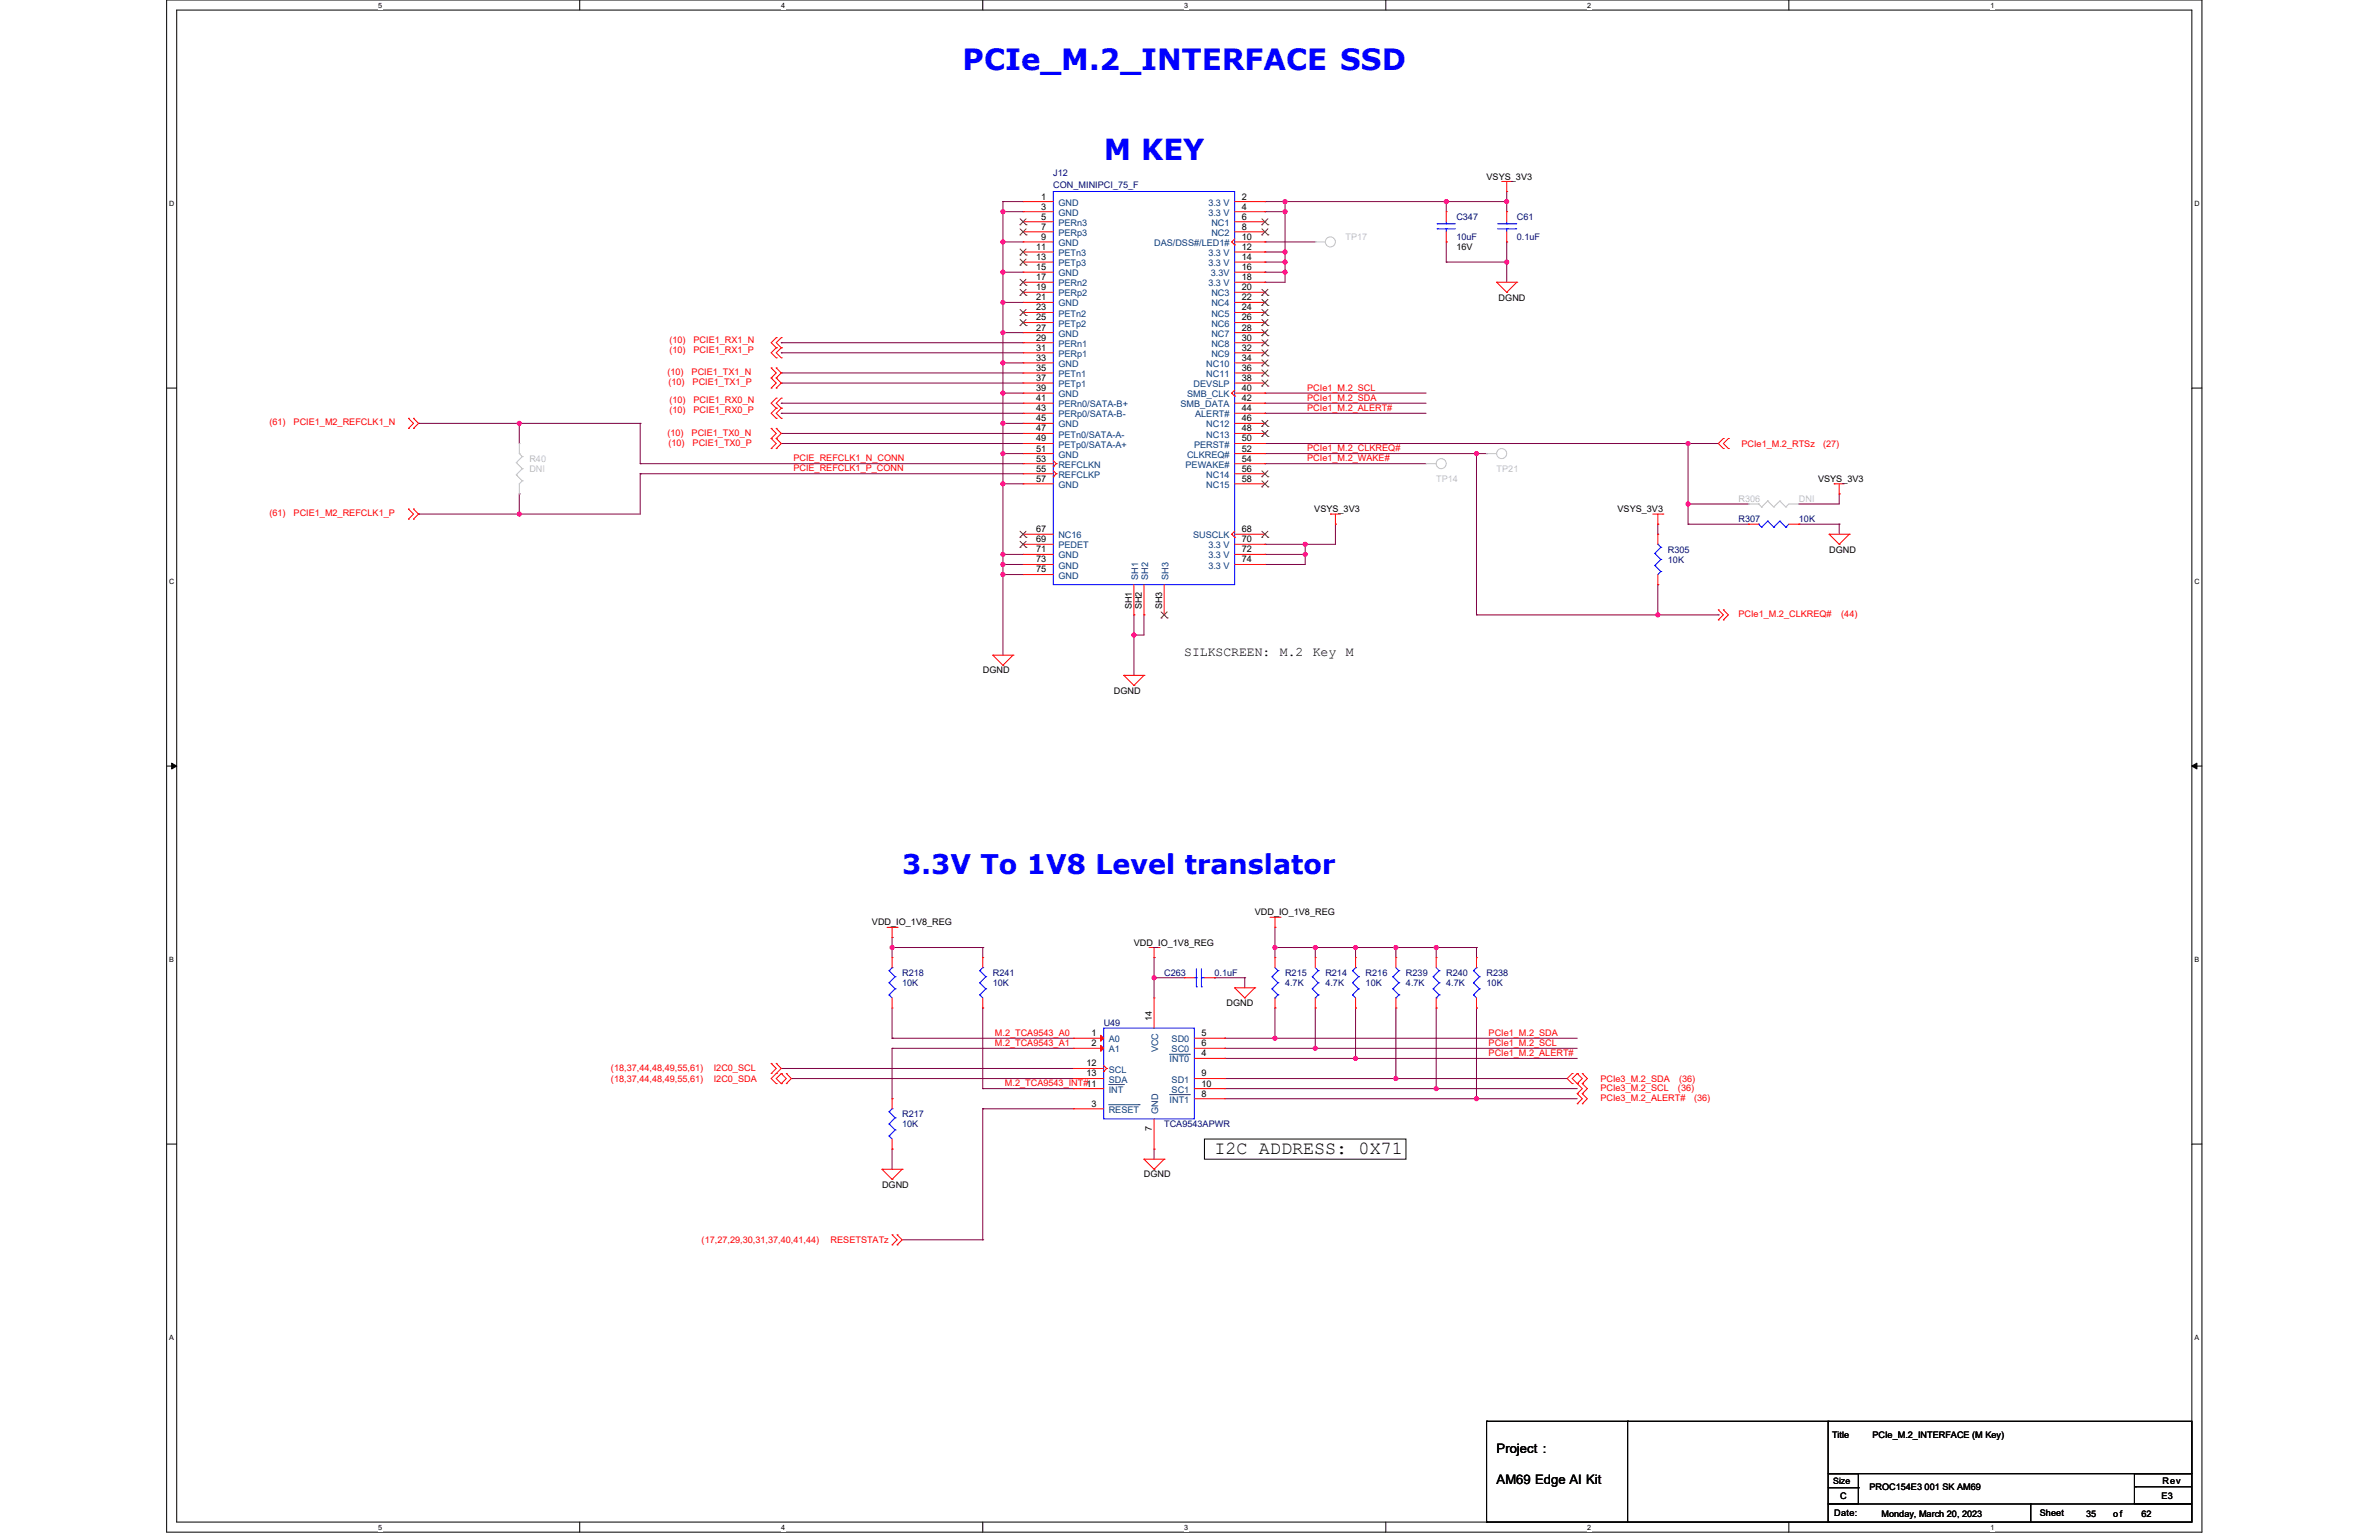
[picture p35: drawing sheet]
<svg xmlns="http://www.w3.org/2000/svg" width="432mm" height="279mm" viewBox="0 0 432 279" stroke-linecap="round" stroke-linejoin="round" font-family="sans-serif">
<defs><g id="words">
<g font-size="5.3" fill="#00f">
<text x="174.7" y="12.6">PCIe_M.2_INTERFACE SSD</text>
<text x="200.3" y="29.1">M KEY</text>
</g>
<text font-size="4.9" fill="#00f" x="163.7" y="158.6">3.3V To 1V8 Level translator</text>
<text font-size="3.3" x="220.4" y="209.4">I2C ADDRESS: 0X71</text>
<g font-size="2.4">
<text x="215" y="119">SILKSCREEN:</text>
<text x="232.3" y="119">M.2</text>
<text x="238.3" y="119">Key</text>
<text x="244.2" y="119">M</text>
<text x="271.6" y="263.7">Project :</text>
<text x="271.6" y="269.2">AM69 Edge AI Kit</text>
</g>
<g font-size="1.6" fill="#000080">
<text x="191.2" y="31.8">J12</text>
<text x="191.2" y="34">CON_MINIPCI_75_F</text>
<text x="264.3" y="39.9">C347</text>
<text x="275.3" y="39.9">C61</text>
<text x="264.3" y="43.5">10uF</text>
<text x="275.3" y="43.5">0.1uF</text>
<text x="315.5" y="94.8">R307</text>
<text x="326.5" y="94.8">10K</text>
<text x="302.7" y="100.2">R305</text>
<text x="302.7" y="102.1">10K</text>
<text x="163.7" y="177.1">R218</text>
<text x="163.7" y="178.9">10K</text>
<text x="180.2" y="177.1">R241</text>
<text x="180.2" y="178.9">10K</text>
<text x="211.3" y="177.1">C263</text>
<text x="220.4" y="177.1">0.1uF</text>
<text x="233.2" y="177.1">R215</text>
<text x="233.2" y="178.9">4.7K</text>
<text x="240.6" y="177.1">R214</text>
<text x="240.6" y="178.9">4.7K</text>
<text x="247.9" y="177.1">R216</text>
<text x="247.9" y="178.9">10K</text>
<text x="255.2" y="177.1">R239</text>
<text x="255.2" y="178.9">4.7K</text>
<text x="262.5" y="177.1">R240</text>
<text x="262.5" y="178.9">4.7K</text>
<text x="269.8" y="177.1">R238</text>
<text x="269.8" y="178.9">10K</text>
<text x="200.3" y="186.2">U49</text>
<text x="163.7" y="202.7">R217</text>
<text x="163.7" y="204.5">10K</text>
<text x="211.3" y="204.5">TCA9543APWR</text>
</g>
<g font-size="1.6">
<text x="269.8" y="32.6">VSYS_3V3</text>
<text x="189" y="36.2">1</text>
<text x="189" y="38">3</text>
<text x="189" y="41.7">7</text>
<text x="189" y="39.9">5</text>
<text x="225.4" y="36.2">2</text>
<text x="225.4" y="38">4</text>
<text x="225.4" y="39.9">6</text>
<text x="225.4" y="41.7">8</text>
<text x="188.1" y="45.3">11</text>
<text x="188.1" y="47.2">13</text>
<text x="189" y="43.5">9</text>
<text x="225.4" y="43.5">10</text>
<text x="225.4" y="45.3">12</text>
<text x="225.4" y="47.2">14</text>
<text x="264.3" y="45.4">16V</text>
<text x="188.1" y="49">15</text>
<text x="188.1" y="52.7">19</text>
<text x="188.1" y="50.8">17</text>
<text x="225.4" y="49">16</text>
<text x="225.4" y="50.8">18</text>
<text x="225.4" y="52.7">20</text>
<text x="188.1" y="54.5">21</text>
<text x="188.1" y="60">27</text>
<text x="188.1" y="56.3">23</text>
<text x="188.1" y="58.1">25</text>
<text x="225.4" y="54.5">22</text>
<text x="225.4" y="56.3">24</text>
<text x="225.4" y="58.1">26</text>
<text x="225.4" y="60">28</text>
<text x="272" y="54.5">DGND</text>
<text x="188.1" y="63.6">31</text>
<text x="188.1" y="65.5">33</text>
<text x="188.1" y="61.8">29</text>
<text x="225.4" y="61.8">30</text>
<text x="225.4" y="63.6">32</text>
<text x="225.4" y="65.5">34</text>
<text x="188.1" y="69.1">37</text>
<text x="188.1" y="70.9">39</text>
<text x="188.1" y="67.3">35</text>
<text x="225.4" y="67.3">36</text>
<text x="225.4" y="69.1">38</text>
<text x="225.4" y="70.9">40</text>
<text x="188.1" y="74.6">43</text>
<text x="188.1" y="72.8">41</text>
<text x="188.1" y="76.4">45</text>
<text x="225.4" y="72.8">42</text>
<text x="225.4" y="74.6">44</text>
<text x="225.4" y="76.4">46</text>
<text x="188.1" y="83.8">53</text>
<text x="188.1" y="81.9">51</text>
<text x="188.1" y="78.3">47</text>
<text x="188.1" y="80.1">49</text>
<text x="225.4" y="78.3">48</text>
<text x="225.4" y="80.1">50</text>
<text x="225.4" y="81.9">52</text>
<text x="225.4" y="83.8">54</text>
<text x="188.1" y="85.6">55</text>
<text x="188.1" y="87.4">57</text>
<text x="225.4" y="85.6">56</text>
<text x="225.4" y="87.4">58</text>
<text x="330" y="87.4">VSYS_3V3</text>
<text x="238.5" y="92.9">VSYS_3V3</text>
<text x="293.6" y="92.9">VSYS_3V3</text>
<text x="188.1" y="98.4">69</text>
<text x="188.1" y="100.2">71</text>
<text x="188.1" y="96.6">67</text>
<text x="225.4" y="96.6">68</text>
<text x="225.4" y="98.4">70</text>
<text x="225.4" y="100.2">72</text>
<text x="332" y="100.2">DGND</text>
<text x="188.1" y="102">73</text>
<text x="188.1" y="103.9">75</text>
<text x="225.4" y="102">74</text>
<text x="205.4" y="110.6" transform="rotate(-90 205.4 110.6)">SH1</text>
<text x="207.3" y="110.6" transform="rotate(-90 207.3 110.6)">SH2</text>
<text x="210.9" y="110.6" transform="rotate(-90 210.9 110.6)">SH3</text>
<text x="178.4" y="122.2">DGND</text>
<text x="202.2" y="125.8">DGND</text>
<text x="158.3" y="167.9">VDD_IO_1V8_REG</text>
<text x="227.8" y="166.1">VDD_IO_1V8_REG</text>
<text x="205.8" y="171.6">VDD_IO_1V8_REG</text>
<text x="209.1" y="185.3" transform="rotate(-90 209.1 185.3)">14</text>
<text x="222.6" y="182.5">DGND</text>
<text x="198.1" y="188">1</text>
<text x="198.1" y="189.8">2</text>
<text x="218.1" y="191.6">4</text>
<text x="218.1" y="188">5</text>
<text x="218.1" y="189.8">6</text>
<text x="197.2" y="193.5">12</text>
<text x="197.2" y="195.3">13</text>
<text x="218.1" y="195.3">9</text>
<text x="218.1" y="197.1">10</text>
<text x="198.1" y="200.8">3</text>
<text x="218.1" y="199">8</text>
<text x="209.1" y="205.2" transform="rotate(-90 209.1 205.2)">7</text>
<text x="160.1" y="215.5">DGND</text>
<text x="207.6" y="213.6">DGND</text>
<text x="332.5" y="260.8">Title</text>
<text x="339.9" y="260.8">PCIe_M.2_INTERFACE (M Key)</text>
<text x="332.7" y="269.2">Size</text>
<text x="392.5" y="269.2">Rev</text>
<text x="332.9" y="275.1">Date:</text>
<text x="334" y="272">C</text>
<text x="339.3" y="270.3">PROC154E3 001 SK AM69</text>
<text x="341.5" y="275.3">Monday, March 20, 2023</text>
<text x="370.2" y="275.1">Sheet</text>
<text x="378.6" y="275.3">35</text>
<text x="383.6" y="275.3">of</text>
<text x="388.7" y="275.3">62</text>
<text x="392.3" y="272">E3</text>
</g>
<g font-size="1.6" fill="#004080">
<text x="192.1" y="37.3">GND</text>
<text x="192.1" y="39.1">GND</text>
<text x="192.1" y="41">PERn3</text>
<text x="219.3" y="37.3">3.3 V</text>
<text x="219.3" y="39.1">3.3 V</text>
<text x="219.9" y="41">NC1</text>
<text x="192.1" y="46.5">PETn3</text>
<text x="192.1" y="44.6">GND</text>
<text x="192.1" y="42.8">PERp3</text>
<text x="209.5" y="44.6">DAS/DSS#/LED1#</text>
<text x="219.3" y="46.5">3.3 V</text>
<text x="219.9" y="42.8">NC2</text>
<text x="192.1" y="50.1">GND</text>
<text x="192.1" y="53.8">PERp2</text>
<text x="192.1" y="48.3">PETp3</text>
<text x="192.1" y="51.9">PERn2</text>
<text x="219.3" y="48.3">3.3 V</text>
<text x="219.3" y="51.9">3.3 V</text>
<text x="219.8" y="50.1">3.3V</text>
<text x="219.9" y="53.8">NC3</text>
<text x="192.1" y="55.6">GND</text>
<text x="192.1" y="57.4">PETn2</text>
<text x="192.1" y="59.3">PETp2</text>
<text x="219.9" y="55.6">NC4</text>
<text x="219.9" y="57.4">NC5</text>
<text x="219.9" y="59.3">NC6</text>
<text x="192.1" y="64.8">PERp1</text>
<text x="192.1" y="61.1">GND</text>
<text x="192.1" y="62.9">PERn1</text>
<text x="219.9" y="61.1">NC7</text>
<text x="219.9" y="62.9">NC8</text>
<text x="219.9" y="64.8">NC9</text>
<text x="192.1" y="70.2">PETp1</text>
<text x="192.1" y="66.6">GND</text>
<text x="192.1" y="68.4">PETn1</text>
<text x="216.6" y="70.2">DEVSLP</text>
<text x="219" y="66.6">NC10</text>
<text x="219" y="68.4">NC11</text>
<text x="192.1" y="72.1">GND</text>
<text x="192.1" y="75.7">PERp0/SATA-B-</text>
<text x="192.1" y="73.9">PERn0/SATA-B+</text>
<text x="192.1" y="77.6">GND</text>
<text x="214.3" y="73.9">SMB_DATA</text>
<text x="215.5" y="72.1">SMB_CLK</text>
<text x="216.9" y="75.7">ALERT#</text>
<text x="219" y="77.6">NC12</text>
<text x="192.1" y="83">GND</text>
<text x="192.1" y="79.4">PETn0/SATA-A-</text>
<text x="192.1" y="81.2">PETp0/SATA-A+</text>
<text x="215.5" y="83">CLKREQ#</text>
<text x="216.7" y="81.2">PERST#</text>
<text x="219" y="79.4">NC13</text>
<text x="192.1" y="84.9">REFCLKN</text>
<text x="192.1" y="86.7">REFCLKP</text>
<text x="192.1" y="88.5">GND</text>
<text x="215.2" y="84.9">PEWAKE#</text>
<text x="219" y="86.7">NC14</text>
<text x="219" y="88.5">NC15</text>
<text x="192.1" y="99.5">PEDET</text>
<text x="192.1" y="101.3">GND</text>
<text x="192.1" y="97.7">NC16</text>
<text x="216.6" y="97.7">SUSCLK</text>
<text x="219.3" y="99.5">3.3 V</text>
<text x="219.3" y="101.3">3.3 V</text>
<text x="192.1" y="103.2">GND</text>
<text x="192.1" y="105">GND</text>
<text x="206.6" y="105.2" transform="rotate(-90 206.6 105.2)">SH1</text>
<text x="208.4" y="105.2" transform="rotate(-90 208.4 105.2)">SH2</text>
<text x="212.1" y="105.2" transform="rotate(-90 212.1 105.2)">SH3</text>
<text x="219.3" y="103.2">3.3 V</text>
<text x="201.2" y="189.1">A0</text>
<text x="201.2" y="190.9">A1</text>
<text x="210.2" y="190.9" transform="rotate(-90 210.2 190.9)">VCC</text>
<text x="212.6" y="189.1">SD0</text>
<text x="212.6" y="190.9">SC0</text>
<text x="201.2" y="194.6">SCL</text>
<text x="201.2" y="196.4">SDA</text>
<text x="212.3" y="192.8">INT0</text>
<text x="212.6" y="196.4">SD1</text>
<text x="201.2" y="201.9">RESET</text>
<text x="201.2" y="198.3">INT</text>
<text x="210.2" y="202.1" transform="rotate(-90 210.2 202.1)">GND</text>
<text x="212.3" y="200.1">INT1</text>
<text x="212.6" y="198.3">SC1</text>
</g>
<g font-size="1.6" fill="#c0c0c0">
<text x="244.2" y="43.5">TP17</text>
<text x="96.1" y="83.8">R40</text>
<text x="96.1" y="85.6">DNI</text>
<text x="260.7" y="87.4">TP14</text>
<text x="271.6" y="85.6">TP21</text>
<text x="315.5" y="91.1">R306</text>
<text x="326.5" y="91.1">DNI</text>
</g>
<g font-size="1.6" fill="#f00">
<text x="121.5" y="64">(10)</text>
<text x="121.5" y="62.2">(10)</text>
<text x="125.9" y="64">PCIE1_RX1_P</text>
<text x="125.9" y="62.2">PCIE1_RX1_N</text>
<text x="121.1" y="68.1">(10)</text>
<text x="121.3" y="69.9">(10)</text>
<text x="125.5" y="68.1">PCIE1_TX1_N</text>
<text x="125.7" y="69.9">PCIE1_TX1_P</text>
<text x="237.3" y="70.9">PCIe1_M.2_SCL</text>
<text x="48.9" y="77.2">(61)</text>
<text x="53.3" y="77.2">PCIE1_M2_REFCLK1_N</text>
<text x="121.5" y="75">(10)</text>
<text x="121.5" y="73.2">(10)</text>
<text x="125.9" y="75">PCIE1_RX0_P</text>
<text x="125.9" y="73.2">PCIE1_RX0_N</text>
<text x="237.3" y="74.5">PCIe1_M.2_ALERT#</text>
<text x="237.3" y="72.7">PCIe1_M.2_SDA</text>
<text x="121.1" y="79">(10)</text>
<text x="121.3" y="80.9">(10)</text>
<text x="125.5" y="79">PCIE1_TX0_N</text>
<text x="125.7" y="80.9">PCIE1_TX0_P</text>
<text x="144" y="83.7">PCIE_REFCLK1_N_CONN</text>
<text x="237.3" y="83.7">PCIe1_M.2_WAKE#</text>
<text x="237.3" y="81.9">PCIe1_M.2_CLKREQ#</text>
<text x="316.1" y="81">PCIe1_M.2_RTSz</text>
<text x="330.9" y="81">(27)</text>
<text x="144" y="85.5">PCIE_REFCLK1_P_CONN</text>
<text x="48.9" y="93.7">(61)</text>
<text x="53.3" y="93.7">PCIE1_M2_REFCLK1_P</text>
<text x="315.5" y="111.9">PCIe1_M.2_CLKREQ#</text>
<text x="334.2" y="111.9">(44)</text>
<text x="180.6" y="189.8">M.2_TCA9543_A1</text>
<text x="180.6" y="187.9">M.2_TCA9543_A0</text>
<text x="270.2" y="187.9">PCIe1_M.2_SDA</text>
<text x="270.2" y="189.8">PCIe1_M.2_SCL</text>
<text x="270.2" y="191.6">PCIe1_M.2_ALERT#</text>
<text x="110.9" y="194.2">(18,37,44,48,49,55,61)</text>
<text x="110.9" y="196.3">(18,37,44,48,49,55,61)</text>
<text x="129.5" y="194.2">I2C0_SCL</text>
<text x="129.5" y="196.3">I2C0_SDA</text>
<text x="182.4" y="197.1">M.2_TCA9543_INT#11</text>
<text x="290.5" y="197.9">PCIe3_M.2_SCL</text>
<text x="290.5" y="196.3">PCIe3_M.2_SDA</text>
<text x="304.6" y="197.9">(36)</text>
<text x="304.7" y="196.3">(36)</text>
<text x="290.5" y="199.7">PCIe3_M.2_ALERT#</text>
<text x="307.5" y="199.7">(36)</text>
<text x="127.4" y="225.5">(17,27,29,30,31,37,40,41,44)</text>
<text x="150.8" y="225.5">RESETSTATz</text>
</g>
<g font-size="1.3">
<text x="68.6" y="1.4">5</text>
<text x="141.8" y="1.4">4</text>
<text x="215" y="1.4">3</text>
<text x="288.1" y="1.4">2</text>
<text x="361.3" y="1.4">1</text>
<text x="30.7" y="37.3">D</text>
<text x="398.3" y="37.3">D</text>
<text x="30.7" y="105.9">C</text>
<text x="398.3" y="105.9">C</text>
<text x="30.7" y="174.5">B</text>
<text x="398.3" y="174.5">B</text>
<text x="30.7" y="243">A</text>
<text x="398.3" y="243">A</text>
<text x="68.6" y="277.5">5</text>
<text x="141.8" y="277.5">4</text>
<text x="215" y="277.5">3</text>
<text x="288.1" y="277.5">2</text>
<text x="361.3" y="277.5">1</text>
</g>
</g></defs>
<path d="M30.2 0h369.5v278h-369.5zM32.1 1.8h365.7v274.3h-365.7z" fill="none" stroke="#000" stroke-width=".18"/>
<g fill="#fff">
<path d="M68.7 .2h.7v1.4h-.7z"/>
<path d="M68.7 276.3h.7v1.5h-.7z"/>
</g>
<path d="M105.2 0v1.8M105.2 276.1v1.9" fill="none" stroke="#000" stroke-width=".18"/>
<g fill="#fff">
<path d="M141.8 .2h.7v1.4h-.7z"/>
<path d="M141.8 276.3h.7v1.5h-.7z"/>
</g>
<path d="M178.4 0v1.8M178.4 276.1v1.9" fill="none" stroke="#000" stroke-width=".18"/>
<g fill="#fff">
<path d="M215 .2h.7v1.4h-.7z"/>
<path d="M215 276.3h.7v1.5h-.7z"/>
</g>
<path d="M251.5 0v1.8M251.5 276.1v1.9" fill="none" stroke="#000" stroke-width=".18"/>
<g fill="#fff">
<path d="M288.1 .2h.7v1.4h-.7z"/>
<path d="M288.1 276.3h.7v1.5h-.7z"/>
</g>
<path d="M324.7 0v1.8M324.7 276.1v1.9" fill="none" stroke="#000" stroke-width=".18"/>
<g fill="#fff">
<path d="M361.3 .2h.7v1.4h-.7z"/>
<path d="M361.3 276.3h.7v1.5h-.7z"/>
<path d="M30.7 36.1h1v1.5h-1z"/>
<path d="M398.3 36.1h.9v1.5h-.9z"/>
<path d="M30.7 104.7h1v1.5h-1z"/>
<path d="M398.3 104.7h.9v1.5h-.9z"/>
</g>
<path d="M30.2 70.4h1.9M397.8 70.4h1.9" fill="none" stroke="#000" stroke-width=".18"/>
<g fill="#fff">
<path d="M30.7 173.3h.9v1.4h-.9z"/>
<path d="M398.3 173.3h.9v1.4h-.9z"/>
</g>
<path d="M30.2 139h1.9M31.2 138.5l.9 .5-.9 .5zM397.8 139l.9-.5v1zM397.8 139h1.9" fill="none" stroke="#000" stroke-width=".18"/>
<path d="M31.2 138.5l.9 .5-.9 .5zM397.8 139l.9-.5v1z" fill="#000"/>
<g fill="#fff">
<path d="M30.7 241.9h.9v1.4h-.9z"/>
<path d="M398.3 241.9h.9v1.4h-.9z"/>
</g>
<path d="M30.2 207.6h1.9M218.6 206.7h36.6v3.6h-36.6zM397.8 207.6h1.9" fill="none" stroke="#000" stroke-width=".18"/>
<path d="M182 38.4h.1M182 38.4h3.7" fill="none" stroke="#800040" stroke-width=".18"/>
<circle cx="182" cy="38.4" r=".37" fill="#f0f"/>
<circle cx="182" cy="38.4" r=".37" fill="none" stroke="#f0f" stroke-width=".18"/>
<path d="M182 38.4h.1M182 38.4v5.5M182 87.8h.1M182 87.8v12.8M182 87.8h3.7" fill="none" stroke="#800040" stroke-width=".18"/>
<circle cx="182" cy="100.6" r=".37" fill="#f0f"/>
<circle cx="182" cy="100.6" r=".37" fill="none" stroke="#f0f" stroke-width=".18"/>
<circle cx="182" cy="87.8" r=".37" fill="#f0f"/>
<circle cx="182" cy="87.8" r=".37" fill="none" stroke="#f0f" stroke-width=".18"/>
<path d="M182 65.8h.1M182 65.8h3.7M182 65.8v5.5" fill="none" stroke="#800040" stroke-width=".18"/>
<circle cx="182" cy="71.3" r=".37" fill="#f0f"/>
<circle cx="182" cy="71.3" r=".37" fill="none" stroke="#f0f" stroke-width=".18"/>
<circle cx="182" cy="65.8" r=".37" fill="#f0f"/>
<circle cx="182" cy="65.8" r=".37" fill="none" stroke="#f0f" stroke-width=".18"/>
<path d="M182 60.4h.1M182 60.4h3.7" fill="none" stroke="#800040" stroke-width=".18"/>
<circle cx="182" cy="60.3" r=".37" fill="#f0f"/>
<circle cx="182" cy="60.3" r=".37" fill="none" stroke="#f0f" stroke-width=".18"/>
<path d="M182 60.4h.1M182 71.3h.1M182 76.8h.1M182 60.4v5.4M182 71.3v5.5M182 71.3h3.7M182 76.8h3.7" fill="none" stroke="#800040" stroke-width=".18"/>
<circle cx="182" cy="76.8" r=".37" fill="#f0f"/>
<circle cx="182" cy="76.8" r=".37" fill="none" stroke="#f0f" stroke-width=".18"/>
<path d="M182 43.9h.1M182 43.9v5.5M182 43.9h3.7M182 76.8h.1M182 76.8v5.5" fill="none" stroke="#800040" stroke-width=".18"/>
<circle cx="182" cy="43.9" r=".37" fill="#f0f"/>
<circle cx="182" cy="43.9" r=".37" fill="none" stroke="#f0f" stroke-width=".18"/>
<path d="M182 49.4h.1M182 49.4h3.7M182 49.4v5.5" fill="none" stroke="#800040" stroke-width=".18"/>
<circle cx="182" cy="54.9" r=".37" fill="#f0f"/>
<circle cx="182" cy="54.9" r=".37" fill="none" stroke="#f0f" stroke-width=".18"/>
<circle cx="182" cy="49.4" r=".37" fill="#f0f"/>
<circle cx="182" cy="49.4" r=".37" fill="none" stroke="#f0f" stroke-width=".18"/>
<path d="M182 82.3h.1M182 82.3h3.7" fill="none" stroke="#800040" stroke-width=".18"/>
<circle cx="182" cy="82.3" r=".37" fill="#f0f"/>
<circle cx="182" cy="82.3" r=".37" fill="none" stroke="#f0f" stroke-width=".18"/>
<path d="M182 82.3h.1M182 82.3v5.5M209.5 173.7h.1M209.5 173.7v3.7M143.6 195.7h.1M143.6 195.7h51.2M222.3 188.4h.1M222.3 188.4h9.1M209.5 208.5h.1M209.5 208.5v1.8" fill="none" stroke="#800040" stroke-width=".18"/>
<circle cx="209.5" cy="177.4" r=".37" fill="#f0f"/>
<circle cx="209.5" cy="177.4" r=".37" fill="none" stroke="#f0f" stroke-width=".18"/>
<g fill="none" stroke="#800040" stroke-width=".18">
<path d="M161.9 170.1h.1M161.9 170.1v1.8M209.5 177.4h.1M209.5 177.4h5.5M209.5 177.4v3.7M220.4 177.4h.1M220.4 177.4h5.5M225.9 177.4h.1M225.9 177.4v1.8M222.3 192h.1M222.3 190.2h.1M222.3 192h23.7"/>
<path d="M222.3 190.2h16.4M231.4 182.9h.1M231.4 188.4h.1M231.4 182.9v5.5M231.4 188.4h54.9"/>
</g>
<circle cx="231.4" cy="188.4" r=".37" fill="#f0f"/>
<circle cx="231.4" cy="188.4" r=".37" fill="none" stroke="#f0f" stroke-width=".18"/>
<path d="M231.4 171.9h.1M231.4 171.9h7.3M231.4 171.9v1.8M238.7 171.9h.1M238.7 171.9v1.8" fill="none" stroke="#800040" stroke-width=".18"/>
<circle cx="231.4" cy="171.9" r=".37" fill="#f0f"/>
<circle cx="231.4" cy="171.9" r=".37" fill="none" stroke="#f0f" stroke-width=".18"/>
<path d="M231.4 168.2h.1M231.4 168.2v3.7M238.7 190.2h.1M238.7 190.2h47.6" fill="none" stroke="#800040" stroke-width=".18"/>
<circle cx="238.7" cy="190.2" r=".37" fill="#f0f"/>
<circle cx="238.7" cy="190.2" r=".37" fill="none" stroke="#f0f" stroke-width=".18"/>
<g fill="none" stroke="#800040" stroke-width=".18">
<path d="M161.9 171.9h.1M161.9 171.9v1.8M246 171.9h.1M246 171.9v1.8M161.9 188.4h.1M161.9 182.9v5.5M238.7 182.9h.1M238.7 182.9v7.3M246 182.9h.1M246 192h.1M246 182.9v9.1M246 192h40.3"/>
<path d="M161.9 208.5h.1M161.9 208.5v3.6"/>
</g>
<circle cx="246" cy="192" r=".37" fill="#f0f"/>
<circle cx="246" cy="192" r=".37" fill="none" stroke="#f0f" stroke-width=".18"/>
<g fill="none" stroke="#800040" stroke-width=".18">
<path d="M182 36.6h.1M182 36.6h3.7M182 36.6v1.8M182 54.9h.1M182 54.9v5.5M182 54.9h3.7M182 102.4h.1M182 102.4v1.8M182 102.4h3.7M178.4 171.9h.1M178.4 171.9v1.8M141.8 193.9h.1"/>
<path d="M141.8 193.9h53M178.4 182.9h.1M178.4 197.5h.1M178.4 182.9v14.6M178.4 197.5h16.4"/>
</g>
<circle cx="182" cy="102.4" r=".37" fill="#f0f"/>
<circle cx="182" cy="102.4" r=".37" fill="none" stroke="#f0f" stroke-width=".18"/>
<path d="M306.4 80.5h.1M306.4 80.5v10.9M306.4 80.5h5.5M333.8 95.1h.1M333.8 95.1v1.8" fill="none" stroke="#800040" stroke-width=".18"/>
<circle cx="306.4" cy="80.5" r=".37" fill="#f0f"/>
<circle cx="306.4" cy="80.5" r=".37" fill="none" stroke="#f0f" stroke-width=".18"/>
<path d="M262.5 47.5h.1M262.5 47.5h11" fill="none" stroke="#800040" stroke-width=".18"/>
<circle cx="273.5" cy="47.5" r=".37" fill="#f0f"/>
<circle cx="273.5" cy="47.5" r=".37" fill="none" stroke="#f0f" stroke-width=".18"/>
<path d="M233.2 36.6h.1M233.2 36.6h29.3" fill="none" stroke="#800040" stroke-width=".18"/>
<circle cx="233.2" cy="36.6" r=".37" fill="#f0f"/>
<circle cx="233.2" cy="36.6" r=".37" fill="none" stroke="#f0f" stroke-width=".18"/>
<path d="M262.5 36.6h.1M262.5 36.6v1.8M262.5 36.6h11M273.5 36.6h.1M273.5 34.7h.1M273.5 34.7v3.7M273.5 47.5h.1M273.5 43.9h.1M273.5 43.9v7.3" fill="none" stroke="#800040" stroke-width=".18"/>
<circle cx="273.5" cy="36.6" r=".37" fill="#f0f"/>
<circle cx="273.5" cy="36.6" r=".37" fill="none" stroke="#f0f" stroke-width=".18"/>
<circle cx="262.5" cy="36.6" r=".37" fill="#f0f"/>
<circle cx="262.5" cy="36.6" r=".37" fill="none" stroke="#f0f" stroke-width=".18"/>
<path d="M229.6 36.6h.1M229.6 38.4h.1M229.6 36.6h3.6M233.2 36.6h.1M233.2 36.6v1.8h-3.6M229.6 43.9h.1M229.6 43.9h9.1M262.5 43.9h.1M262.5 43.9v3.6" fill="none" stroke="#800040" stroke-width=".18"/>
<circle cx="233.2" cy="38.4" r=".37" fill="#f0f"/>
<circle cx="233.2" cy="38.4" r=".37" fill="none" stroke="#f0f" stroke-width=".18"/>
<g fill="none" stroke="#800040" stroke-width=".18">
<path d="M229.6 47.5h.1M229.6 45.7h.1M229.6 51.2h.1M229.6 49.4h.1M229.6 47.5h3.6M229.6 45.7h3.6M229.6 51.2h3.6M229.6 49.4h3.6M229.6 84.1h.1M229.6 84.1h29.2M229.6 82.3h38.4M229.6 80.5h76.8"/>
<path d="M268 82.3h.1M306.4 80.5h.1"/>
</g>
<circle cx="233.2" cy="49.4" r=".37" fill="#f0f"/>
<circle cx="233.2" cy="49.4" r=".37" fill="none" stroke="#f0f" stroke-width=".18"/>
<path d="M233.2 38.4h.1M233.2 38.4v9.1M233.2 45.7h.1" fill="none" stroke="#800040" stroke-width=".18"/>
<circle cx="233.2" cy="47.5" r=".37" fill="#f0f"/>
<circle cx="233.2" cy="47.5" r=".37" fill="none" stroke="#f0f" stroke-width=".18"/>
<circle cx="233.2" cy="45.7" r=".37" fill="#f0f"/>
<circle cx="233.2" cy="45.7" r=".37" fill="none" stroke="#f0f" stroke-width=".18"/>
<g fill="none" stroke="#800040" stroke-width=".18">
<path d="M233.2 47.5h.1M233.2 49.4h.1M233.2 47.5v3.7M229.6 75h.1M229.6 71.3h.1M229.6 73.2h.1M229.6 75h29.2M229.6 71.3h29.2M229.6 73.2h29.2M229.6 98.8h.1M229.6 98.8h7.3M236.9 98.8h.1"/>
<path d="M236.9 98.8v1.8M242.4 95.1h.1M242.4 95.1v3.7"/>
</g>
<circle cx="236.9" cy="100.6" r=".37" fill="#f0f"/>
<circle cx="236.9" cy="100.6" r=".37" fill="none" stroke="#f0f" stroke-width=".18"/>
<path d="M236.9 98.8h.1M236.9 98.8h5.5M229.6 102.4h.1M229.6 102.4h7.3" fill="none" stroke="#800040" stroke-width=".18"/>
<circle cx="236.9" cy="98.8" r=".37" fill="#f0f"/>
<circle cx="236.9" cy="98.8" r=".37" fill="none" stroke="#f0f" stroke-width=".18"/>
<path d="M306.4 91.4h.1M306.4 91.4h11M229.6 100.6h.1M229.6 100.6h7.3M236.9 100.6h.1M236.9 100.6v1.8" fill="none" stroke="#800040" stroke-width=".18"/>
<circle cx="306.4" cy="91.4" r=".37" fill="#f0f"/>
<circle cx="306.4" cy="91.4" r=".37" fill="none" stroke="#f0f" stroke-width=".18"/>
<path d="M306.4 95.1h.1M306.4 91.4h.1M306.4 95.1h11M306.4 91.4v3.7M326.5 91.4h.1M326.5 95.1h.1M326.5 95.1h7.3M333.8 89.6h.1M333.8 89.6v1.8h-7.3M182 104.2h.1M182 104.2h3.7M182 104.2v14.7" fill="none" stroke="#800040" stroke-width=".18"/>
<circle cx="182" cy="104.2" r=".37" fill="#f0f"/>
<circle cx="182" cy="104.2" r=".37" fill="none" stroke="#f0f" stroke-width=".18"/>
<path d="M182 100.6h.1M182 100.6h3.7M182 100.6v1.8M205.8 111.6h.1M205.8 115.2h.1M205.8 111.6v3.6M207.6 111.6h.1M207.6 111.6v3.6h-1.8" fill="none" stroke="#800040" stroke-width=".18"/>
<circle cx="205.8" cy="115.2" r=".37" fill="#f0f"/>
<circle cx="205.8" cy="115.2" r=".37" fill="none" stroke="#f0f" stroke-width=".18"/>
<path d="M205.8 115.2h.1M205.8 115.2v7.3M222.3 195.7h31.1M222.3 199.3h45.7M253.4 195.7h.1M268 199.3h.1" fill="none" stroke="#800040" stroke-width=".18"/>
<circle cx="268" cy="199.3" r=".37" fill="#f0f"/>
<circle cx="268" cy="199.3" r=".37" fill="none" stroke="#f0f" stroke-width=".18"/>
<path d="M253.4 171.9h.1M253.4 171.9v1.8M222.3 197.5h38.4M260.7 197.5h.1" fill="none" stroke="#800040" stroke-width=".18"/>
<circle cx="253.4" cy="171.9" r=".37" fill="#f0f"/>
<circle cx="253.4" cy="171.9" r=".37" fill="none" stroke="#f0f" stroke-width=".18"/>
<path d="M238.7 171.9h7.3M246 171.9h.1" fill="none" stroke="#800040" stroke-width=".18"/>
<circle cx="238.7" cy="171.9" r=".37" fill="#f0f"/>
<circle cx="238.7" cy="171.9" r=".37" fill="none" stroke="#f0f" stroke-width=".18"/>
<circle cx="246" cy="171.9" r=".37" fill="#f0f"/>
<circle cx="246" cy="171.9" r=".37" fill="none" stroke="#f0f" stroke-width=".18"/>
<path d="M246 171.9h.1M246 171.9h22M253.4 171.9h.1M260.7 171.9h.1M260.7 171.9v1.8M268 171.9h.1M268 171.9v1.8" fill="none" stroke="#800040" stroke-width=".18"/>
<circle cx="260.7" cy="171.9" r=".37" fill="#f0f"/>
<circle cx="260.7" cy="171.9" r=".37" fill="none" stroke="#f0f" stroke-width=".18"/>
<path d="M260.7 182.9h.1M260.7 197.5h.1M260.7 182.9v14.6M260.7 197.5h25.6M268 182.9h.1M268 199.3h.1M268 182.9v16.4M268 199.3h18.3" fill="none" stroke="#800040" stroke-width=".18"/>
<circle cx="260.7" cy="197.5" r=".37" fill="#f0f"/>
<circle cx="260.7" cy="197.5" r=".37" fill="none" stroke="#f0f" stroke-width=".18"/>
<path d="M253.4 182.9h.1M253.4 195.7h.1M253.4 182.9v12.8M253.4 195.7h31" fill="none" stroke="#800040" stroke-width=".18"/>
<circle cx="253.4" cy="195.7" r=".37" fill="#f0f"/>
<circle cx="253.4" cy="195.7" r=".37" fill="none" stroke="#f0f" stroke-width=".18"/>
<path d="M268 82.3h.1M268 82.3v29.3M300.9 95.1h.1M300.9 95.1v1.8M268 111.6h.1M300.9 106.1h.1M300.9 106.1v5.5h-32.9M178.4 201.2h.1M178.4 201.2v23.7M178.4 201.2h16.4M163.7 224.9h14.7M178.4 224.9h.1" fill="none" stroke="#800040" stroke-width=".18"/>
<circle cx="268" cy="82.3" r=".37" fill="#f0f"/>
<circle cx="268" cy="82.3" r=".37" fill="none" stroke="#f0f" stroke-width=".18"/>
<path d="M161.9 171.9h16.5M178.4 171.9h.1M161.9 190.2h.1M161.9 190.2h32.9" fill="none" stroke="#800040" stroke-width=".18"/>
<circle cx="161.9" cy="171.9" r=".37" fill="#f0f"/>
<circle cx="161.9" cy="171.9" r=".37" fill="none" stroke="#f0f" stroke-width=".18"/>
<g fill="none" stroke="#800040" stroke-width=".18">
<path d="M76 76.8h.1M76 76.8h18.3M141.8 67.7h.1M141.8 62.2h.1M141.8 64h.1M141.8 69.5h.1M141.8 67.7h43.9M141.8 62.2h43.9M141.8 64h43.9M141.8 69.5h43.9M116.2 86h.1M116.2 86h69.5"/>
<path d="M161.9 188.4h.1M161.9 199.3h.1M161.9 188.4h32.9M161.9 190.2v9.1"/>
</g>
<circle cx="94.2" cy="76.8" r=".37" fill="#f0f"/>
<circle cx="94.2" cy="76.8" r=".37" fill="none" stroke="#f0f" stroke-width=".18"/>
<path d="M141.8 73.2h.1M141.8 75h.1M141.8 78.6h.1M141.8 73.2h43.9M141.8 75h43.9M141.8 78.6h43.9M76 93.3h.1M76 93.3h18.3M116.2 86h.1M116.2 86v7.3M141.8 80.5h.1M141.8 80.5h43.9" fill="none" stroke="#800040" stroke-width=".18"/>
<circle cx="94.2" cy="93.3" r=".37" fill="#f0f"/>
<circle cx="94.2" cy="93.3" r=".37" fill="none" stroke="#f0f" stroke-width=".18"/>
<g fill="none" stroke="#800040" stroke-width=".18">
<path d="M94.3 76.8h.1M94.3 76.8v3.7M94.3 76.8h21.9M116.2 76.8h.1M116.2 76.8v7.3M94.3 89.6h.1M94.3 93.3h.1M94.3 89.6v3.7M94.3 93.3h21.9M116.2 84.1h.1M116.2 84.1h69.5M268 82.3h1.8"/>
<path d="M269.8 82.3h.1M300.9 111.6h11M311.9 111.6h.1"/>
</g>
<circle cx="300.9" cy="111.6" r=".37" fill="#f0f"/>
<circle cx="300.9" cy="111.6" r=".37" fill="none" stroke="#f0f" stroke-width=".18"/>
<g fill="none" stroke="#f00" stroke-width=".18">
<path d="M262.5 38.4h.1M262.5 38.4v1.8M272.6 32.9h1.8M273.5 34.7h.1M273.5 38.4h.1M273.5 32.9v1.8M273.5 38.4v1.8M274.4 32.9h.1M262.5 43.9h.1M262.5 42.1v1.8M271.6 51.2h.1M271.6 51.2h3.7"/>
<path d="M271.6 51.2l1.9 1.8M273.5 53h.1M273.5 43.9h.1M273.5 42.1v1.8M275.3 51.2h.1M275.3 51.2l-1.8 1.8M74.1 75.9h.1M74.1 77.7h.1M74.1 75.9l1 .9-1 .9M75.1 77.7h.1M75.1 75.9h.1M75.1 75.9l.9 .9-.9 .9"/>
<path d="M140 79.6h.1M140 77.7h.1M140 68.6h.1M140 70.4h.1M140 66.8h.1M140 79.6l.9 .9-.9 .9M140 77.7l.9 .9-.9 1M140 68.6l.9 .9-.9 .9M140 66.8l.9 .9-.9 .9M140.9 79.6h.1M140.9 77.7h.1M140.9 70.4h.1"/>
<path d="M140.9 68.6h.1M140.9 66.8h.1M140.9 75.9h.1M140.9 74.1h.1M140.9 72.2h.1M140.9 64.9h.1M140.9 63.1h.1M140.9 61.3h.1M140.9 79.6l.9 .9-.9 .9M140.9 77.7l.9 .9-.9 1M140.9 68.6l.9 .9-.9 .9M140.9 66.8l.9 .9-.9 .9"/>
<path d="M140.9 74.1l-.9 .9 .9 .9M140.9 72.2l-.9 1 .9 .9M140.9 63.1l-.9 .9 .9 .9M140.9 61.3l-.9 .9 .9 .9M141.8 75.9h.1M141.8 74.1h.1M141.8 72.2h.1M141.8 64.9h.1M141.8 63.1h.1M141.8 61.3h.1M141.8 74.1l-.9 .9 .9 .9M141.8 72.2l-.9 1 .9 .9"/>
<path d="M141.8 63.1l-.9 .9 .9 .9M141.8 61.3l-.9 .9 .9 .9M312.8 79.6h.1M312.8 79.6l-.9 .9 .9 .9M313.7 79.6h.1M313.7 79.6l-.9 .9 .9 .9M74.1 92.4h.1M74.1 94.2h.1M74.1 92.4l1 .9-1 .9M75.1 94.2h.1M75.1 92.4h.1M75.1 92.4l.9 .9-.9 .9"/>
<path d="M140 81.4h.1M140.9 81.4h.1M241.5 93.3h.1M241.5 93.3h1.8M242.4 95.1h.1M242.4 93.3v1.8M300 93.3h1.8M300.9 95.1h.1M300.9 96.9h.1M300.9 93.3v1.8M300.9 96.9v1.9M301.8 93.3h.1"/>
<path d="M312.8 81.4h.1M313.7 81.4h.1M317.4 95.1h.1M317.4 95.1h1.8M324.7 95.1h1.8M326.5 95.1h.1M332 96.9h.1M332 96.9h3.7M332 96.9l1.8 1.9M332.9 87.8h.1M332.9 87.8h1.8M333.8 98.8h.1"/>
<path d="M333.8 89.6h.1M333.8 87.8v1.8M335.7 96.9h.1M335.7 96.9l-1.9 1.9M180.2 118.9h.1M180.2 118.9h3.7M180.2 118.9l1.8 1.8M183.9 118.9h.1M183.9 118.9l-1.9 1.8M300.9 106.1h.1M300.9 104.2v1.9M311.9 112.5h.1"/>
<path d="M311.9 110.6h.1M311.9 110.6l.9 1-.9 .9M312.8 112.5h.1M312.8 110.6h.1M312.8 110.6l.9 1-.9 .9M182 120.7h.1M204 122.5h.1M204 122.5h3.6M204 122.5l1.8 1.9M205.8 124.4h.1M207.6 122.5h.1M207.6 122.5l-1.8 1.9"/>
<path d="M161 168.2h1.8M161.9 170.1h.1M161.9 173.7h.1M161.9 168.2v1.9M161.9 173.7v1.9M162.8 168.2h.1M208.6 171.9h1.8M209.5 173.7h.1M209.5 171.9v1.8M210.4 171.9h.1M215 177.4h.1M215 177.4h1.8"/>
<path d="M218.6 177.4h1.8M220.4 177.4h.1M224.1 179.2h.1M224.1 179.2h3.7M224.1 179.2l1.8 1.9M227.8 179.2h.1M227.8 179.2l-1.9 1.9M230.5 166.4h1.8M231.4 168.2h.1M231.4 166.4v1.8M232.3 166.4h.1M238.7 173.7h.1"/>
<path d="M238.7 173.7v1.9M140 194.8h.1M140 192.9h.1M140 192.9l.9 1-.9 .9M140.9 192.9h.1M140.9 194.8h.1M140.9 196.6h.1M140.9 192.9l.9 1-1.8 1.8 .9 .9M141.8 196.6h.1M141.8 194.8h.1M141.8 194.8l.9 .9-.9 .9M141.8 194.8l-.9 .9 .9 .9"/>
<path d="M142.7 194.8h.1M142.7 196.6h.1M142.7 194.8l.9 .9-.9 .9M161.9 182.9h.1M161.9 181.1v1.8M225.9 181.1h.1M238.7 182.9h.1M238.7 181.1v1.8M285.4 194.8h.1M285.4 196.6h.1M285.4 194.8l-1 .9 1 .9M286.3 198.4h.1"/>
<path d="M286.3 196.6h.1M286.3 194.8h.1M286.3 194.8l-.9 .9 1.8 1.8-.9 .9M286.3 194.8l.9 .9-.9 .9M286.3 198.4l.9 .9-.9 1M287.2 198.4h.1M287.2 196.6h.1M287.2 194.8h.1M287.2 196.6l.9 .9-.9 .9M287.2 198.4l.9 .9-.9 1M287.2 194.8l.9 .9-.9 .9M160.1 212.1h.1"/>
<path d="M160.1 212.1h3.6M160.1 212.1l1.8 1.9M161.9 214h.1M163.7 212.1h.1M163.7 212.1l-1.8 1.9M207.6 210.3h.1M207.6 210.3h3.7M207.6 210.3l1.9 1.8M209.5 212.1h.1M211.3 210.3h.1M211.3 210.3l-1.8 1.8M286.3 200.3h.1"/>
<path d="M287.2 200.3h.1M161.9 225.9h.1M161.9 224h.1M161.9 224l.9 .9-.9 1M162.8 224h.1M162.8 225.9h.1M162.8 224l.9 .9-.9 1"/>
</g>
<g fill="none" stroke="#000" stroke-width=".18">
<path d="M269.8 257.9h.1M269.8 257.9h62.2M269.8 257.9v18.2M295.4 257.9h.1M295.4 257.9v18.2M331.8 257.9h66v9.5h-66zM269.8 276.1h.1M269.8 276.1h62.2M331.8 267.4h5.5v5.5h-5.5zM331.8 272.9h36.8v3.2h-36.8zM331.8 269.9h5.5M337.3 269.9h.1"/>
<path d="M368.6 272.9h29.2v3.2h-29.2zM387.4 267.4h10.4v5.5h-10.4zM387.6 269.7h.1M387.6 269.7h10.2"/>
</g>
<g fill="none" stroke="#00f" stroke-width=".18">
<path d="M260.9 41.5h.1M260.9 40.6h.1M260.9 41.5h3.2M260.9 40.6h3.2M262.5 40.6h.1M262.5 41.5h.1M262.5 40.2v.4M262.5 41.5v.6M271.8 41.5h3.3M271.8 40.6h3.3M273.5 40.6h.1M273.5 41.5h.1"/>
<path d="M273.5 40.2v.4M273.5 41.5v.6M275.1 41.5h.1M275.1 40.6h.1M300.9 98.8h.1M300.9 98.8l.6 .5M301.5 99.3h.1M301.5 99.3l-1.1 1.1M319.2 95.1h.1M319.2 95.1l.5 .5M319.7 95.6h.1M320.8 94.6h.1"/>
<path d="M320.8 94.6l1.1 1M320.8 94.6l-1.1 1M321.9 95.6h.1M323 94.6h.1M323 94.6l1.1 1M323 94.6l-1.1 1M324.1 95.6h.1M324.7 95.1l-.6 .5M300.4 102.6h.1M300.4 100.4h.1M300.4 102.6l1.1 1.1M300.4 100.4l1.1 1.1"/>
<path d="M301.5 103.7h.1M301.5 101.5h.1M301.5 103.7l-.6 .5M301.5 101.5l-1.1 1.1M161.4 178.3h.1M161.4 176.1h.1M161.4 178.3l1.1 1.1M161.4 176.1l1.1 1.1M161.9 175.6h.1M161.9 175.6l-.5 .5M162.5 179.4h.1M162.5 177.2h.1"/>
<path d="M162.5 179.4l-1.1 1.1M162.5 177.2l-1.1 1.1M216.8 177.4h.4M217.2 177.4h.1M217.2 179h.1M217.2 175.7v3.3M218.1 179h.1M218.1 177.4h.1M218.1 177.4h.5M218.1 175.7v3.3M238.2 177.2h.1M238.2 179.4h.1"/>
<path d="M238.2 177.2l1.1 1.1M238.2 179.4l1.1 1.1M238.7 175.6l.6 .5M239.3 176.1h.1M239.3 178.3h.1M239.3 176.1l-1.1 1.1M239.3 178.3l-1.1 1.1M161.4 180.5h.1M161.4 180.5l.5 .6M200.3 186.5h16.5v16.5h-16.5zM238.7 181.1h.1M239.3 180.5h.1"/>
<path d="M239.3 180.5l-.6 .6"/>
</g>
<g fill="none" stroke="#c0c0c0" stroke-width=".18">
<path d="M238.7 43.9h.1M238.7 43.9h1.9M258.8 84.1h.1M258.8 84.1h1.9M269.8 82.3h.1M269.8 82.3h1.8M317.4 91.4h.1M317.4 91.4h1.8M319.2 91.4h.1M319.2 91.4l.5 .6M319.7 92h.1M320.8 90.9h.1"/>
<path d="M320.8 90.9l1.1 1.1M320.8 90.9l-1.1 1.1M321.9 92h.1M323 90.9h.1M323 90.9l1.1 1.1M323 90.9l-1.1 1.1M324.1 92h.1M326.5 91.4h.1M326.5 91.4h-1.8l-.6 .6"/>
<circle cx="241.5" cy="43.9" r=".91"/>
<circle cx="261.6" cy="84.1" r=".91"/>
<circle cx="272.6" cy="82.3" r=".91"/>
</g>
<path d="M199.8 187.8l.5 .6-.5 .5z" fill="#f00"/>
<path d="M194.8 188.4h.1M194.8 188.4h5.5M199.8 187.8l.5 .6-.5 .5z" fill="none" stroke="#f00" stroke-width=".18"/>
<path d="M199.8 189.6l.5 .6-.5 .5z" fill="#f00"/>
<g fill="none" stroke="#f00" stroke-width=".18">
<path d="M185.7 36.6h.1M185.7 38.4h.1M185.7 36.6h5.5M185.7 38.4h5.5M224.1 36.6h5.5M224.1 38.4h5.5M229.6 36.6h.1M229.6 38.4h.1M185.7 45.7h.1M185.7 49.4h.1M185.7 53h.1M185.7 47.5h.1"/>
<path d="M185.7 54.9h.1M185.7 51.2h.1M185.7 43.9h.1M185.7 56.7h.1M185.7 42.1h.1M185.7 40.2h.1M185.7 58.5h.1M185.7 40.2h5.5M185.7 42.1h5.5M185.7 43.9h5.5M185.7 45.7h5.5M185.7 47.5h5.5"/>
<path d="M185.7 49.4h5.5M185.7 51.2h5.5M185.7 53h5.5M185.7 54.9h5.5M185.7 56.7h5.5M185.7 58.5h5.5M223.6 43.9h.1M223.6 43.9l.5 .5M224.1 44.4h.1M224.1 40.2h5.5M224.1 42.1h5.5M224.1 43.3l-.5 .6"/>
<path d="M224.1 43.9h5.5M224.1 45.7h5.5M224.1 47.5h5.5M224.1 49.4h5.5M224.1 51.2h5.5M224.1 53h5.5M224.1 54.9h5.5M224.1 56.7h5.5M224.1 58.5h5.5M229.6 40.2h.1M229.6 42.1h.1M229.6 43.9h.1"/>
<path d="M229.6 45.7h.1M229.6 47.5h.1M229.6 49.4h.1M229.6 51.2h.1M229.6 53h.1M229.6 54.9h.1M229.6 56.7h.1M229.6 58.5h.1M185.7 69.5h.1M185.7 71.3h.1M185.7 64h.1M185.7 75h.1"/>
<path d="M185.7 73.2h.1M185.7 65.8h.1M185.7 60.4h.1M185.7 78.6h.1M185.7 62.2h.1M185.7 76.8h.1M185.7 67.7h.1M185.7 60.4h5.5M185.7 62.2h5.5M185.7 64h5.5M185.7 65.8h5.5M185.7 67.7h5.5"/>
<path d="M185.7 69.5h5.5M185.7 71.3h5.5M185.7 73.2h5.5M185.7 75h5.5M185.7 76.8h5.5M185.7 78.6h5.5M223.6 71.3h.1M223.6 71.3l.5 .6M224.1 71.9h.1M224.1 60.4h5.5M224.1 62.2h5.5M224.1 64h5.5"/>
<path d="M224.1 65.8h5.5M224.1 67.7h5.5M224.1 69.5h5.5M224.1 70.8l-.5 .5M224.1 71.3h5.5M224.1 73.2h5.5M224.1 75h5.5M224.1 76.8h5.5M224.1 78.6h5.5M229.6 60.4h.1M229.6 62.2h.1M229.6 64h.1"/>
<path d="M229.6 65.8h.1M229.6 67.7h.1M229.6 69.5h.1M229.6 71.3h.1M229.6 73.2h.1M229.6 75h.1M229.6 76.8h.1M229.6 78.6h.1M185.7 84.1h.1M185.7 98.8h.1M185.7 96.9h.1M185.7 82.3h.1"/>
<path d="M185.7 86h.1M185.7 87.8h.1M185.7 80.5h.1M185.7 80.5h5.5M185.7 82.3h5.5M185.7 84.1h5.5M185.7 86h5.5M185.7 87.8h5.5M185.7 96.9h5.5M185.7 98.8h5.5M191.2 84.7h.1M191.2 86.5h.1"/>
<path d="M191.2 83.6l.5 .5M191.2 85.4l.5 .6M191.7 84.1h.1M191.7 86h.1M191.7 84.1l-.5 .6M191.7 86l-.5 .5M223.6 96.9h.1M223.6 96.9l.5 .6M224.1 97.5h.1M224.1 80.5h5.5M224.1 82.3h5.5M224.1 84.1h5.5"/>
<path d="M224.1 86h5.5M224.1 87.8h5.5M224.1 96.4l-.5 .5M224.1 96.9h5.5M224.1 98.8h5.5M229.6 80.5h.1M229.6 82.3h.1M229.6 84.1h.1M229.6 86h.1M229.6 87.8h.1M229.6 96.9h.1M229.6 98.8h.1"/>
<path d="M185.7 100.6h.1M185.7 102.4h.1M185.7 104.2h.1M185.7 100.6h5.5M185.7 102.4h5.5M185.7 104.2h5.5M205.8 111.6h.1M205.8 106.1v5.5M207.6 111.6h.1M207.6 106.1v5.5M211.3 111.6h.1M211.3 106.1v5.5"/>
<path d="M224.1 100.6h5.5M224.1 102.4h5.5M229.6 100.6h.1M229.6 102.4h.1M178.4 173.7h.1M178.4 173.7v1.9M231.4 173.7h.1M231.4 173.7v1.9M246 173.7h.1M246 173.7v1.9M253.4 173.7h.1M253.4 173.7v1.9"/>
<path d="M260.7 173.7h.1M260.7 173.7v1.9M268 173.7h.1M268 173.7v1.9M161.9 199.3h.1M161.9 199.3v1.9M178.4 182.9h.1M178.4 181.1v1.8M194.8 190.2h.1M194.8 197.5h.1M194.8 193.9h.1M194.8 195.7h.1"/>
<path d="M194.8 190.2h5.5M194.8 197.5h5.5M194.8 195.7h5.5M194.8 193.9h5.5M199.8 189.6l.5 .6-.5 .5zM200.3 194.4h.1M200.3 193.3l.6 .6M200.9 193.9h.1M200.9 193.9l-.6 .5M209.5 181.1h.1M209.5 181.1v5.4M216.8 190.2h5.5"/>
<path d="M216.8 192h5.5M216.8 199.3h5.5M216.8 197.5h5.5M216.8 188.4h5.5M216.8 195.7h5.5M222.3 192h.1M222.3 199.3h.1M222.3 188.4h.1M222.3 190.2h.1M222.3 195.7h.1M222.3 197.5h.1M231.4 182.9h.1"/>
<path d="M231.4 181.1v1.8M246 182.9h.1M246 181.1v1.8M253.4 182.9h.1M253.4 181.1v1.8M260.7 182.9h.1M260.7 181.1v1.8M268 182.9h.1M268 181.1v1.8M161.9 208.5h.1M161.9 206.7v1.8M194.8 201.2h.1"/>
<path d="M194.8 201.2h5.5M209.5 208.5h.1M209.5 203v5.5"/>
</g>
<path d="M201.2 196.8h2.7M203.9 196.8h.1M212.3 191.3h3.6M212.3 198.6h3.6M215.9 191.3h.1M215.9 198.6h.1M201.2 200.4h5.6M206.8 200.4h.1" fill="none" stroke="#004080" stroke-width=".18"/>
<g fill="none" stroke="#00f" stroke-width=".18">
<path d="M191.2 34.7h32.9v71.4h-32.9zM177.8 178.3h.1M177.8 176.1h.1M177.8 178.3l1.1 1.1M177.8 176.1l1.1 1.1M178.4 175.6h.1M178.4 175.6l-.6 .5M178.9 179.4h.1M178.9 177.2h.1M178.9 179.4l-1.1 1.1M178.9 177.2l-1.1 1.1M230.9 177.2h.1"/>
<path d="M230.9 179.4h.1M230.9 177.2l1.1 1.1M230.9 179.4l1.1 1.1M231.4 175.6l.6 .5M232 176.1h.1M232 178.3h.1M232 176.1l-1.1 1.1M232 178.3l-1.1 1.1M245.5 178.3h.1M245.5 176.1h.1M245.5 178.3l1.1 1.1M245.5 176.1l1.1 1.1"/>
<path d="M246 175.6h.1M246 175.6l-.5 .5M246.6 179.4h.1M246.6 177.2h.1M246.6 179.4l-1.1 1.1M246.6 177.2l-1.1 1.1M252.8 177.2h.1M252.8 179.4h.1M252.8 177.2l1.1 1.1M252.8 179.4l1.1 1.1M253.4 175.6l.5 .5M253.9 176.1h.1"/>
<path d="M253.9 178.3h.1M253.9 176.1l-1.1 1.1M253.9 178.3l-1.1 1.1M260.1 177.2h.1M260.1 179.4h.1M260.1 177.2l1.1 1.1M260.1 179.4l1.1 1.1M260.7 175.6l.5 .5M261.2 176.1h.1M261.2 178.3h.1M261.2 176.1l-1.1 1.1M261.2 178.3l-1.1 1.1"/>
<path d="M267.4 178.3h.1M267.4 176.1h.1M267.4 178.3l1.1 1.1M267.4 176.1l1.1 1.1M268 175.6h.1M268 175.6l-.6 .5M268.5 179.4h.1M268.5 177.2h.1M268.5 179.4l-1.1 1.1M268.5 177.2l-1.1 1.1M177.8 180.5h.1M177.8 180.5l.6 .6"/>
<path d="M231.4 181.1h.1M232 180.5h.1M232 180.5l-.6 .6M245.5 180.5h.1M245.5 180.5l.5 .6M253.4 181.1h.1M253.9 180.5h.1M253.9 180.5l-.5 .6M260.7 181.1h.1M261.2 180.5h.1M261.2 180.5l-.5 .6M267.4 180.5h.1"/>
<path d="M267.4 180.5l.6 .6M161.4 206.1h.1M161.4 203.9h.1M161.4 201.7h.1M161.4 206.1l.5 .6M161.4 203.9l1.1 1.1M161.4 201.7l1.1 1.1M161.9 201.2h.1M161.9 201.2l-.5 .5M162.5 205h.1M162.5 202.8h.1M162.5 205l-1.1 1.1"/>
<path d="M162.5 202.8l-1.1 1.1"/>
</g>
<g fill="none" stroke="#804000" stroke-width=".18">
<path d="M185.1 39.7l1.1 1.1M186.2 39.7l-1.1 1.1M229 39.7l1.1 1.1M230.1 39.7l-1.1 1.1M185.1 46.3h.1M185.1 53.6h.1M185.1 48.1h.1M185.1 51.8h.1M185.1 57.2h.1M185.1 42.6h.1M185.1 40.8h.1M185.1 59.1h.1"/>
<path d="M185.1 45.2l1.1 1.1M185.1 52.5l1.1 1.1M185.1 47l1.1 1.1M185.1 50.7l1.1 1.1M185.1 56.1l1.1 1.1M185.1 41.5l1.1 1.1M185.1 58l1.1 1.1M186.2 45.2l-1.1 1.1M186.2 52.5l-1.1 1.1M186.2 47l-1.1 1.1M186.2 50.7l-1.1 1.1M186.2 56.1l-1.1 1.1"/>
<path d="M186.2 41.5l-1.1 1.1M186.2 58l-1.1 1.1M186.2 46.3h.1M186.2 53.6h.1M186.2 48.1h.1M186.2 51.8h.1M186.2 57.2h.1M186.2 42.6h.1M186.2 40.8h.1M186.2 59.1h.1M229 40.8h.1M229 42.6h.1"/>
<path d="M229 53.6h.1M229 55.4h.1M229 57.2h.1M229 59.1h.1M229 41.5l1.1 1.1M229 52.5l1.1 1.1M229 54.3l1.1 1.1M229 56.1l1.1 1.1M229 58l1.1 1.1M229 59.8l1.1 1.1M230.1 41.5l-1.1 1.1M230.1 52.5l-1.1 1.1"/>
<path d="M230.1 54.3l-1.1 1.1M230.1 56.1l-1.1 1.1M230.1 58l-1.1 1.1M230.1 59.8l-1.1 1.1M230.1 40.8h.1M230.1 42.6h.1M230.1 53.6h.1M230.1 55.4h.1M230.1 57.2h.1M230.1 59.1h.1M229 60.9h.1M229 62.7h.1"/>
<path d="M229 64.6h.1M229 66.4h.1M229 68.2h.1M229 70h.1M229 77.4h.1M229 79.2h.1M229 61.6l1.1 1.1M229 63.5l1.1 1.1M229 65.3l1.1 1.1M229 67.1l1.1 1.1M229 68.9l1.1 1.1M229 76.3l1.1 1.1"/>
<path d="M229 78.1l1.1 1.1M230.1 61.6l-1.1 1.1M230.1 63.5l-1.1 1.1M230.1 65.3l-1.1 1.1M230.1 67.1l-1.1 1.1M230.1 68.9l-1.1 1.1M230.1 76.3l-1.1 1.1M230.1 78.1l-1.1 1.1M230.1 60.9h.1M230.1 62.7h.1M230.1 64.6h.1M230.1 66.4h.1"/>
<path d="M230.1 68.2h.1M230.1 70h.1M230.1 77.4h.1M230.1 79.2h.1M185.1 99.3h.1M185.1 97.5h.1M185.1 98.2l1.1 1.1M185.1 96.4l1.1 1.1M186.2 98.2l-1.1 1.1M186.2 96.4l-1.1 1.1M186.2 99.3h.1M186.2 97.5h.1"/>
<path d="M229 86.5h.1M229 88.3h.1M229 97.5h.1M229 85.4l1.1 1.1M229 87.2l1.1 1.1M229 96.4l1.1 1.1M230.1 85.4l-1.1 1.1M230.1 87.2l-1.1 1.1M230.1 96.4l-1.1 1.1M230.1 86.5h.1M230.1 88.3h.1M230.1 97.5h.1"/>
<path d="M210.7 112.1h.1M210.8 111l1 1.1M211.8 111l-1.1 1.1M211.8 112.1h.1"/>
</g>
<g fill="none" stroke="#c0c0c0" stroke-width=".18">
<path d="M93.7 86.1h.1M93.7 83.9h.1M93.7 86.1l1.1 1.1M93.7 83.9l1.1 1.1M94.3 82.3h.1M94.3 89.6h.1M94.3 80.5h.1M94.3 82.3l.5 .5M94.3 80.5v1.8M94.8 87.2h.1M94.8 85h.1M94.8 82.8h.1"/>
<path d="M94.8 87.2l-.5 .6v1.8M94.8 85l-1.1 1.1M94.8 82.8l-1.1 1.1"/>
</g>
<circle cx="182" cy="38.4" r=".37" fill="#f0f"/>
<circle cx="182" cy="38.4" r=".37" fill="none" stroke="#f0f" stroke-width=".18"/>
<circle cx="182" cy="100.6" r=".37" fill="#f0f"/>
<circle cx="182" cy="100.6" r=".37" fill="none" stroke="#f0f" stroke-width=".18"/>
<circle cx="182" cy="87.8" r=".37" fill="#f0f"/>
<circle cx="182" cy="87.8" r=".37" fill="none" stroke="#f0f" stroke-width=".18"/>
<circle cx="182" cy="71.3" r=".37" fill="#f0f"/>
<circle cx="182" cy="71.3" r=".37" fill="none" stroke="#f0f" stroke-width=".18"/>
<circle cx="182" cy="65.8" r=".37" fill="#f0f"/>
<circle cx="182" cy="65.8" r=".37" fill="none" stroke="#f0f" stroke-width=".18"/>
<circle cx="182" cy="60.3" r=".37" fill="#f0f"/>
<circle cx="182" cy="60.3" r=".37" fill="none" stroke="#f0f" stroke-width=".18"/>
<circle cx="182" cy="76.8" r=".37" fill="#f0f"/>
<circle cx="182" cy="76.8" r=".37" fill="none" stroke="#f0f" stroke-width=".18"/>
<circle cx="182" cy="43.9" r=".37" fill="#f0f"/>
<circle cx="182" cy="43.9" r=".37" fill="none" stroke="#f0f" stroke-width=".18"/>
<circle cx="182" cy="54.9" r=".37" fill="#f0f"/>
<circle cx="182" cy="54.9" r=".37" fill="none" stroke="#f0f" stroke-width=".18"/>
<circle cx="182" cy="49.4" r=".37" fill="#f0f"/>
<circle cx="182" cy="49.4" r=".37" fill="none" stroke="#f0f" stroke-width=".18"/>
<circle cx="182" cy="82.3" r=".37" fill="#f0f"/>
<circle cx="182" cy="82.3" r=".37" fill="none" stroke="#f0f" stroke-width=".18"/>
<circle cx="209.5" cy="177.4" r=".37" fill="#f0f"/>
<circle cx="209.5" cy="177.4" r=".37" fill="none" stroke="#f0f" stroke-width=".18"/>
<circle cx="231.4" cy="188.4" r=".37" fill="#f0f"/>
<circle cx="231.4" cy="188.4" r=".37" fill="none" stroke="#f0f" stroke-width=".18"/>
<circle cx="231.4" cy="171.9" r=".37" fill="#f0f"/>
<circle cx="231.4" cy="171.9" r=".37" fill="none" stroke="#f0f" stroke-width=".18"/>
<circle cx="238.7" cy="190.2" r=".37" fill="#f0f"/>
<circle cx="238.7" cy="190.2" r=".37" fill="none" stroke="#f0f" stroke-width=".18"/>
<circle cx="246" cy="192" r=".37" fill="#f0f"/>
<circle cx="246" cy="192" r=".37" fill="none" stroke="#f0f" stroke-width=".18"/>
<circle cx="182" cy="102.4" r=".37" fill="#f0f"/>
<circle cx="182" cy="102.4" r=".37" fill="none" stroke="#f0f" stroke-width=".18"/>
<circle cx="306.4" cy="80.5" r=".37" fill="#f0f"/>
<circle cx="306.4" cy="80.5" r=".37" fill="none" stroke="#f0f" stroke-width=".18"/>
<circle cx="273.5" cy="47.5" r=".37" fill="#f0f"/>
<circle cx="273.5" cy="47.5" r=".37" fill="none" stroke="#f0f" stroke-width=".18"/>
<circle cx="233.2" cy="36.6" r=".37" fill="#f0f"/>
<circle cx="233.2" cy="36.6" r=".37" fill="none" stroke="#f0f" stroke-width=".18"/>
<circle cx="273.5" cy="36.6" r=".37" fill="#f0f"/>
<circle cx="273.5" cy="36.6" r=".37" fill="none" stroke="#f0f" stroke-width=".18"/>
<circle cx="262.5" cy="36.6" r=".37" fill="#f0f"/>
<circle cx="262.5" cy="36.6" r=".37" fill="none" stroke="#f0f" stroke-width=".18"/>
<circle cx="233.2" cy="38.4" r=".37" fill="#f0f"/>
<circle cx="233.2" cy="38.4" r=".37" fill="none" stroke="#f0f" stroke-width=".18"/>
<circle cx="233.2" cy="49.4" r=".37" fill="#f0f"/>
<circle cx="233.2" cy="49.4" r=".37" fill="none" stroke="#f0f" stroke-width=".18"/>
<circle cx="233.2" cy="47.5" r=".37" fill="#f0f"/>
<circle cx="233.2" cy="47.5" r=".37" fill="none" stroke="#f0f" stroke-width=".18"/>
<circle cx="233.2" cy="45.7" r=".37" fill="#f0f"/>
<circle cx="233.2" cy="45.7" r=".37" fill="none" stroke="#f0f" stroke-width=".18"/>
<circle cx="236.9" cy="100.6" r=".37" fill="#f0f"/>
<circle cx="236.9" cy="100.6" r=".37" fill="none" stroke="#f0f" stroke-width=".18"/>
<circle cx="236.9" cy="98.8" r=".37" fill="#f0f"/>
<circle cx="236.9" cy="98.8" r=".37" fill="none" stroke="#f0f" stroke-width=".18"/>
<circle cx="306.4" cy="91.4" r=".37" fill="#f0f"/>
<circle cx="306.4" cy="91.4" r=".37" fill="none" stroke="#f0f" stroke-width=".18"/>
<circle cx="182" cy="104.2" r=".37" fill="#f0f"/>
<circle cx="182" cy="104.2" r=".37" fill="none" stroke="#f0f" stroke-width=".18"/>
<circle cx="205.8" cy="115.2" r=".37" fill="#f0f"/>
<circle cx="205.8" cy="115.2" r=".37" fill="none" stroke="#f0f" stroke-width=".18"/>
<circle cx="268" cy="199.3" r=".37" fill="#f0f"/>
<circle cx="268" cy="199.3" r=".37" fill="none" stroke="#f0f" stroke-width=".18"/>
<circle cx="253.4" cy="171.9" r=".37" fill="#f0f"/>
<circle cx="253.4" cy="171.9" r=".37" fill="none" stroke="#f0f" stroke-width=".18"/>
<circle cx="238.7" cy="171.9" r=".37" fill="#f0f"/>
<circle cx="238.7" cy="171.9" r=".37" fill="none" stroke="#f0f" stroke-width=".18"/>
<circle cx="246" cy="171.9" r=".37" fill="#f0f"/>
<circle cx="246" cy="171.9" r=".37" fill="none" stroke="#f0f" stroke-width=".18"/>
<circle cx="260.7" cy="171.9" r=".37" fill="#f0f"/>
<circle cx="260.7" cy="171.9" r=".37" fill="none" stroke="#f0f" stroke-width=".18"/>
<circle cx="260.7" cy="197.5" r=".37" fill="#f0f"/>
<circle cx="260.7" cy="197.5" r=".37" fill="none" stroke="#f0f" stroke-width=".18"/>
<circle cx="253.4" cy="195.7" r=".37" fill="#f0f"/>
<circle cx="253.4" cy="195.7" r=".37" fill="none" stroke="#f0f" stroke-width=".18"/>
<circle cx="268" cy="82.3" r=".37" fill="#f0f"/>
<circle cx="268" cy="82.3" r=".37" fill="none" stroke="#f0f" stroke-width=".18"/>
<circle cx="161.9" cy="171.9" r=".37" fill="#f0f"/>
<circle cx="161.9" cy="171.9" r=".37" fill="none" stroke="#f0f" stroke-width=".18"/>
<circle cx="94.2" cy="76.8" r=".37" fill="#f0f"/>
<circle cx="94.2" cy="76.8" r=".37" fill="none" stroke="#f0f" stroke-width=".18"/>
<circle cx="94.2" cy="93.3" r=".37" fill="#f0f"/>
<circle cx="94.2" cy="93.3" r=".37" fill="none" stroke="#f0f" stroke-width=".18"/>
<circle cx="300.9" cy="111.6" r=".37" fill="#f0f"/>
<circle cx="300.9" cy="111.6" r=".37" fill="none" stroke="#f0f" stroke-width=".18"/>
<use href="#words"/>
</svg>
